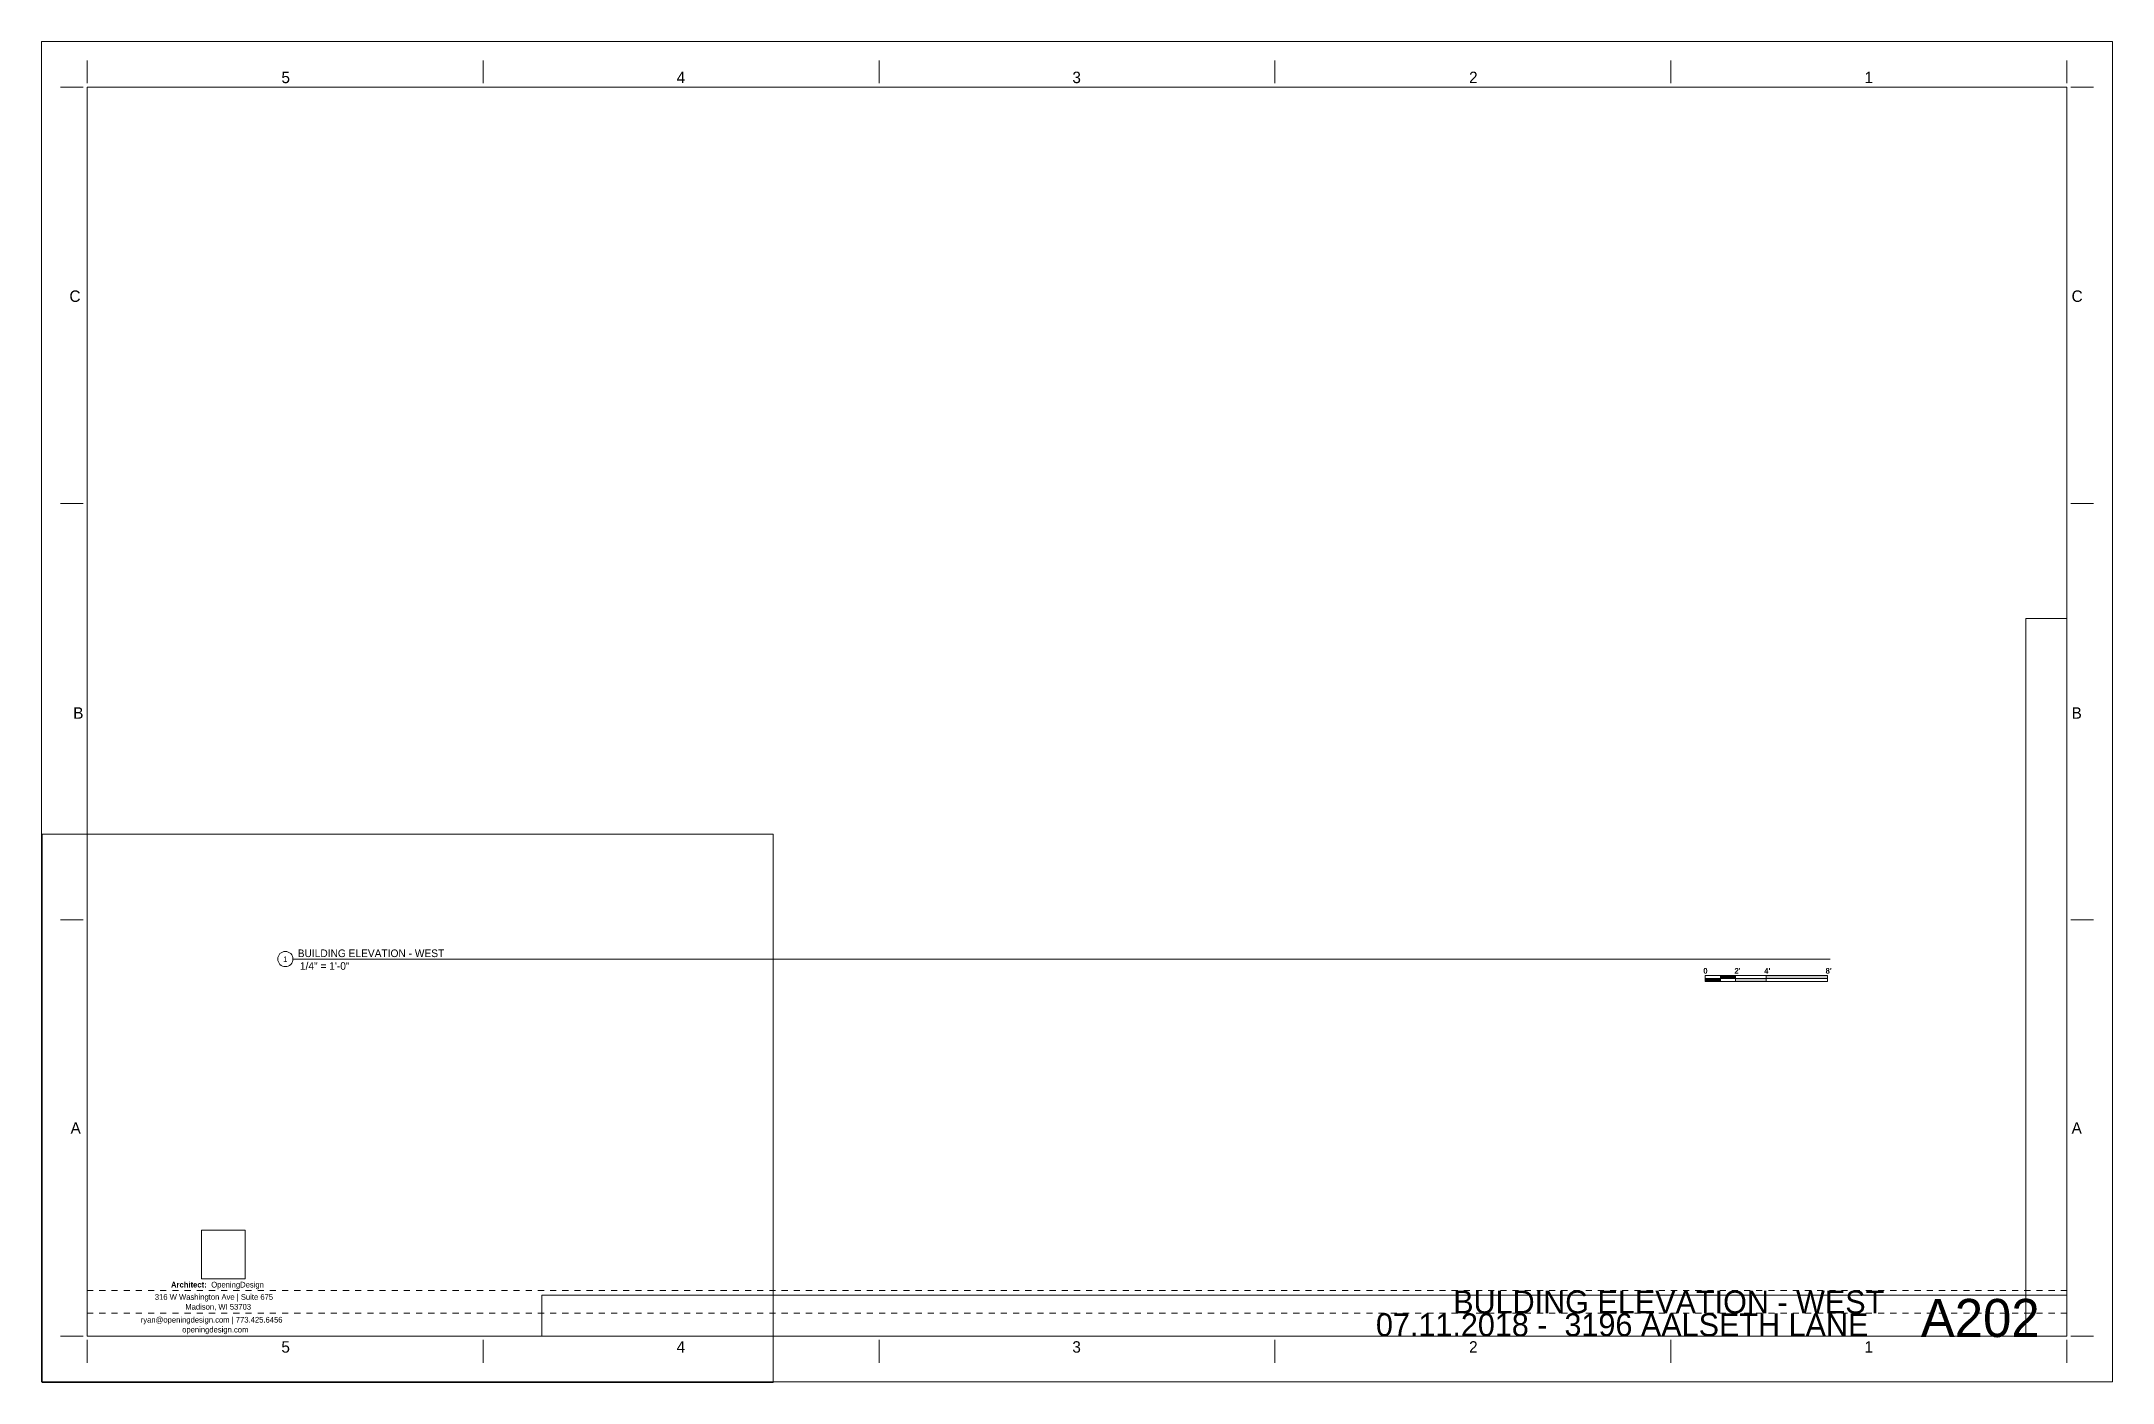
# Paper-space layout 'Layout1' of a CAD drawing. Header units: inches. Extents: x 0 to 34, y 0 to 22.
import ezdxf

# ---------------------------------------------------------------- set-up
doc = ezdxf.new("R2010")
doc.units = ezdxf.units.IN
doc.header["$MEASUREMENT"] = 0
doc.linetypes.add('Dot 1_32_', pattern=[0.03125, 0, -0.03125])
for name, color, linetype, lineweight in [('A-ANNO-NOTE', 131, 'Continuous', 9), ('G-ANNO-TTLB', 6, 'Continuous', 9), ('G-ANNO-TTLB-MEDM', 33, 'Continuous', 20)]:
    doc.layers.add(name, color=color, linetype=linetype, lineweight=lineweight)
doc.layers.add('G-ANNO-NPLT', color=191, linetype='Continuous', plot=False)
doc.styles.add('Century Gothic_2', font='ufonts.com_century-gothic.ttf', dxfattribs={"height": 0.1875})
doc.styles.add('Century Gothic_3', font='ufonts.com_century-gothic.ttf', dxfattribs={"height": 0.09375})
doc.styles.add('Century Gothic_4', font='ufonts.com_century-gothic.ttf', dxfattribs={"height": 0.625})
doc.styles.add('Century Gothic_5', font='ufonts.com_century-gothic.ttf', dxfattribs={"height": 0.375})
doc.styles.add('Century Gothic_6', font='ufonts.com_century-gothic.ttf', dxfattribs={"height": 0.125})
doc.styles.add('Century Gothic_B', font='GOTHICB.TTF', dxfattribs={"height": 0.09375})
picture_1 = doc.add_image_def('image1.jpg', size_in_pixel=(547, 610))
picture_2 = doc.add_image_def('image2.jpg', size_in_pixel=(95, 1663))
picture_3 = doc.add_image_def('image3.jpg', size_in_pixel=(3536, 95))

# ---------------------------------------------------------------- blocks, each defined once
blk = doc.blocks.new('OD Title Block - 22x34 - Presentation - one-539370-BULDING ELEVATION - WEST')
at = {"layer": 'G-ANNO-TTLB'}
for p, q in [((-0.01, 0.014), (-0.01, 22.014)), ((-0.01, 22.014), (33.99, 22.014)), ((-0.01, 22.014), (33.99, 22.014)), ((33.99, 0.014), (33.99, 22.014)), ((-0.01, 0.014), (33.99, 0.014))]:
    blk.add_line(p, q, dxfattribs=at)
at = {"layer": 'G-ANNO-TTLB', "linetype": 'Dot 1_32_', "lineweight": 13}
for p, q in [((0.74, 1.51), (33.24, 1.51)), ((0.74, 1.137), (33.24, 1.137))]:
    blk.add_line(p, q, dxfattribs=at)
at = {"layer": 'G-ANNO-TTLB-MEDM'}
for p, q in [((0.74, 21.326), (0.74, 21.701)), ((7.24, 21.326), (7.24, 21.701)), ((13.74, 21.326), (13.74, 21.701)), ((20.24, 21.326), (20.24, 21.701)), ((26.74, 21.326), (26.74, 21.701)), ((33.24, 21.326), (33.24, 21.701)), ((0.677, 21.264), (0.302, 21.264)), ((0.74, 21.264), (0.74, 0.764)), ((0.74, 21.264), (33.24, 21.264)), ((33.24, 21.264), (33.24, 0.764)), ((33.302, 21.264), (33.677, 21.264)), ((0.677, 14.43), (0.302, 14.43)), ((33.302, 14.43), (33.677, 14.43)), ((0.677, 7.597), (0.302, 7.597)), ((33.302, 7.597), (33.677, 7.597)), ((0.677, 0.764), (0.302, 0.764)), ((0.74, 0.764), (33.24, 0.764)), ((0.74, 0.701), (0.74, 0.326)), ((7.24, 0.701), (7.24, 0.326)), ((13.74, 0.701), (13.74, 0.326)), ((20.24, 0.701), (20.24, 0.326)), ((26.74, 0.701), (26.74, 0.326)), ((33.24, 0.701), (33.24, 0.326)), ((33.302, 0.764), (33.677, 0.764))]:
    blk.add_line(p, q, dxfattribs=at)
at = {"layer": 'G-ANNO-TTLB', "attachment_point": 1}
for s, insert, char_height, width, style in [('5', (3.93, 21.517), 0.188, 0.17675, 'Century Gothic_2'), ('4', (10.418, 21.517), 0.188, 0.17675, 'Century Gothic_2'), ('3', (16.914, 21.517), 0.188, 0.17675, 'Century Gothic_2'), ('2', (23.426, 21.517), 0.188, 0.17675, 'Century Gothic_2'), ('1', (29.918, 21.517), 0.188, 0.17675, 'Century Gothic_2'), ('C', (0.45, 17.926), 0.188, 0.25881, 'Century Gothic_2'), ('C', (33.317, 17.926), 0.188, 0.25881, 'Century Gothic_2'), ('B', (0.512, 11.084), 0.188, 0.18306, 'Century Gothic_2'), ('B', (33.317, 11.084), 0.188, 0.18306, 'Century Gothic_2'), ('A', (0.468, 4.273), 0.188, 0.23672, 'Century Gothic_2'), ('A', (33.317, 4.273), 0.188, 0.23672, 'Century Gothic_2'), ('316 W Washington Ave | Suite 675', (1.851, 1.452), 0.09375, 2.65756, 'Century Gothic_3'), ('Architect: ', (2.117, 1.654), 0.09375, 0.80169, 'Century Gothic_B'), ('OpeningDesign', (2.778, 1.654), 0.09375, 1.212, 'Century Gothic_3'), ('ryan@openingdesign.com | 773.425.6456', (1.62, 1.078), 0.09375, 3.21937, 'Century Gothic_3'), ('Madison, WI 53703', (2.351, 1.291), 0.09375, 1.44556, 'Century Gothic_3'), ('openingdesign.com', (2.3, 0.916), 0.09375, 1.57181, 'Century Gothic_3'), ('3', (16.913, 0.679), 0.188, 0.17675, 'Century Gothic_2'), ('2', (23.426, 0.679), 0.188, 0.17675, 'Century Gothic_2'), ('5', (3.929, 0.679), 0.188, 0.17675, 'Century Gothic_2'), ('4', (10.417, 0.679), 0.188, 0.17675, 'Century Gothic_2'), ('1', (29.917, 0.679), 0.188, 0.17675, 'Century Gothic_2')]:
    blk.add_mtext(s, dxfattribs=dict(at, insert=insert, char_height=char_height, width=width, style=style))
at = {"layer": 'G-ANNO-TTLB'}
image = blk.add_image(picture_2, insert=(32.567, 0.764), size_in_units=(0.673, 11.775), dxfattribs=at)
image.dxf.flags = 7
image = blk.add_image(picture_1, insert=(2.618, 1.701), size_in_units=(0.719, 0.802), dxfattribs=at)
image.dxf.flags = 7
image = blk.add_image(picture_3, insert=(8.203, 0.764), size_in_units=(25.037, 0.673), dxfattribs=at)
image.dxf.flags = 7
blk = doc.blocks.new('Viewport - All On-568496-BULDING ELEVATION - WEST')
at = {"layer": 'G-ANNO-TTLB'}
for start, end in [(0, 180), (180, 360)]:
    blk.add_arc((-0.125, 0), 0.125, start, end, dxfattribs=at)
blk = doc.blocks.new('Graphic_Scale_Multi_4727 - 1-4-605181-BULDING ELEVATION - WEST')
at = {"layer": 'A-ANNO-NOTE'}
for points in [[(-1.756, 0), (-1.756, -0.049), (-2.006, -0.049), (-2.006, 0)], [(-1.506, 0.049), (-1.506, 0), (-1.756, 0), (-1.756, 0.049)], [(0, 0.049), (0, 0), (-1.006, 0), (-1.006, 0.049)], [(-1.006, 0), (-1.006, -0.049), (-1.506, -0.049), (-1.506, 0)]]:
    blk.add_hatch(color=256, dxfattribs=at).paths.add_polyline_path(points, flags=0)
for p, q in [((-2.006, 0.049), (0, 0.049)), ((-2.006, -0.049), (-2.006, 0.049)), ((-2.006, 0), (0, 0)), ((-1.756, 0.049), (-1.756, -0.049)), ((-1.506, 0.049), (-1.506, -0.049)), ((-1.006, -0.049), (-1.006, 0.049)), ((0, 0.049), (0, -0.049)), ((-2.006, -0.049), (0, -0.049))]:
    blk.add_line(p, q, dxfattribs=at)
at = {"layer": 'A-ANNO-NOTE', "attachment_point": 1, "style": 'Century Gothic_B'}
for s, insert, char_height, width in [('\\fCentury Gothic|b1|i0|c0|p34|;0', (-2.037, 0.173), 0.09375, 0.07575), ("2'", (-1.525, 0.173), 0.0937, 0.12625), ("4'", (-1.036, 0.173), 0.0937, 0.12625), ("8'", (-0.03, 0.173), 0.0937, 0.12625)]:
    blk.add_mtext(s, dxfattribs=dict(at, insert=insert, char_height=char_height, width=width))

psp = doc.layouts.get("Layout1")

# ---------------------------------------------------------------- linework, layer by layer
at = {"layer": 'G-ANNO-NPLT', "lineweight": 9}
psp.add_line((4.119, 6.952), (29.353, 6.952), dxfattribs=at)

# ---------------------------------------------------------------- block references
at = {"layer": 'A-ANNO-NOTE'}
psp.add_blockref('Graphic_Scale_Multi_4727 - 1-4-605181-BULDING ELEVATION - WEST', (29.308, 6.632), dxfattribs=at)
at = {"layer": 'G-ANNO-TTLB'}
for name, p in [('OD Title Block - 22x34 - Presentation - one-539370-BULDING ELEVATION - WEST', (0, 0)), ('Viewport - All On-568496-BULDING ELEVATION - WEST', (4.119, 6.952))]:
    psp.add_blockref(name, p, dxfattribs=at)

# ---------------------------------------------------------------- texts
at = {"layer": 'G-ANNO-TTLB', "attachment_point": 1}
for s, insert, char_height, width, style in [('1', (3.959, 6.996), 0.0937, 0.08837, 'Century Gothic_3'), ('BUILDING ELEVATION - WEST', (4.197, 7.109), 0.125, 2.828, 'Century Gothic_6'), (' 1/4" = 1\'-0"', (4.186, 6.9), 0.125, 1.111, 'Century Gothic_6'), ('BULDING ELEVATION - WEST', (23.165, 1.51), 0.375, 8.22203, 'Century Gothic_5'), ('A202', (30.841, 1.373), 0.625, 2.52816, 'Century Gothic_4'), ('07.11.2018 -  3196 AALSETH LANE', (21.897, 1.136), 0.375, 9.75912, 'Century Gothic_5')]:
    psp.add_mtext(s, dxfattribs=dict(at, insert=insert, char_height=char_height, width=width, style=style))

# ---------------------------------------------------------------- viewports
at = {"layer": '0'}
psp.add_viewport(center=(6, 4.5), size=(12, 9), view_center_point=(6, 4.5), view_height=12, dxfattribs=at)

doc.saveas('drawing.dxf')
